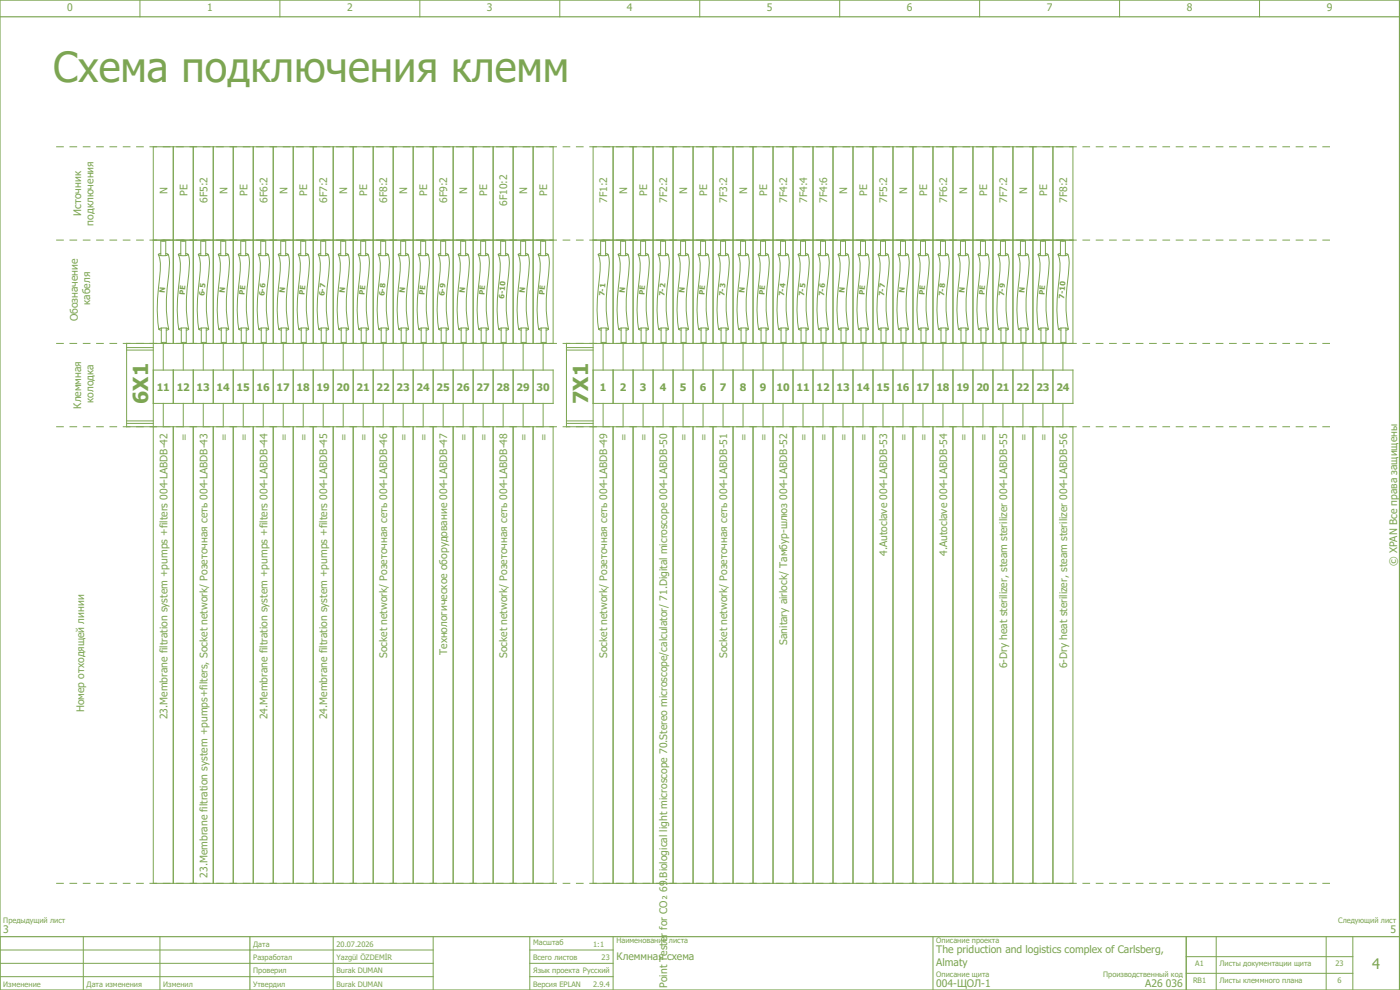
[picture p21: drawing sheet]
<svg xmlns="http://www.w3.org/2000/svg" width="420mm" height="297mm" viewBox="0 0 420 297" stroke-linecap="round" stroke-linejoin="round" font-family="sans-serif">
<defs><g id="words">
<text font-size="12.4" fill="#7ca552" x="16" y="24.5">Схема подключения клемм</text>
<g font-size="6.2" fill="#7ca552">
<text x="44.5" y="121.1" transform="rotate(-90 44.5 121.1)">6X1</text>
<text x="176.5" y="121.1" transform="rotate(-90 176.5 121.1)">7X1</text>
</g>
<text font-size="4.3" fill="#7ca552" x="411.8" y="290.8">4</text>
<g font-size="3.1" fill="#7ca552">
<text x="20.2" y="3.4">0</text>
<text x="62.2" y="3.4">1</text>
<text x="104.2" y="3.4">2</text>
<text x="146.2" y="3.4">3</text>
<text x="188.2" y="3.4">4</text>
<text x="230.2" y="3.4">5</text>
<text x="272.2" y="3.4">6</text>
<text x="314.2" y="3.4">7</text>
<text x="356.2" y="3.4">8</text>
<text x="398.2" y="3.4">9</text>
<text x="50.2" y="58.1" transform="rotate(-90 50.2 58.1)">N</text>
<text x="56.2" y="58.8" transform="rotate(-90 56.2 58.8)">PE</text>
<text x="68.2" y="58.1" transform="rotate(-90 68.2 58.1)">N</text>
<text x="74.2" y="58.8" transform="rotate(-90 74.2 58.8)">PE</text>
<text x="86.2" y="58.1" transform="rotate(-90 86.2 58.1)">N</text>
<text x="92.2" y="58.8" transform="rotate(-90 92.2 58.8)">PE</text>
<text x="104.2" y="58.1" transform="rotate(-90 104.2 58.1)">N</text>
<text x="110.2" y="58.8" transform="rotate(-90 110.2 58.8)">PE</text>
<text x="122.2" y="58.1" transform="rotate(-90 122.2 58.1)">N</text>
<text x="128.2" y="58.8" transform="rotate(-90 128.2 58.8)">PE</text>
<text x="140.2" y="58.1" transform="rotate(-90 140.2 58.1)">N</text>
<text x="146.2" y="58.8" transform="rotate(-90 146.2 58.8)">PE</text>
<text x="158.2" y="58.1" transform="rotate(-90 158.2 58.1)">N</text>
<text x="164.2" y="58.8" transform="rotate(-90 164.2 58.8)">PE</text>
<text x="188.2" y="58.1" transform="rotate(-90 188.2 58.1)">N</text>
<text x="194.2" y="58.8" transform="rotate(-90 194.2 58.8)">PE</text>
<text x="206.2" y="58.1" transform="rotate(-90 206.2 58.1)">N</text>
<text x="212.2" y="58.8" transform="rotate(-90 212.2 58.8)">PE</text>
<text x="224.2" y="58.1" transform="rotate(-90 224.2 58.1)">N</text>
<text x="230.2" y="58.8" transform="rotate(-90 230.2 58.8)">PE</text>
<text x="254.2" y="58.1" transform="rotate(-90 254.2 58.1)">N</text>
<text x="260.2" y="58.8" transform="rotate(-90 260.2 58.8)">PE</text>
<text x="272.2" y="58.1" transform="rotate(-90 272.2 58.1)">N</text>
<text x="278.2" y="58.8" transform="rotate(-90 278.2 58.8)">PE</text>
<text x="290.2" y="58.1" transform="rotate(-90 290.2 58.1)">N</text>
<text x="296.2" y="58.8" transform="rotate(-90 296.2 58.8)">PE</text>
<text x="308.2" y="58.1" transform="rotate(-90 308.2 58.1)">N</text>
<text x="314.2" y="58.8" transform="rotate(-90 314.2 58.8)">PE</text>
<text x="24.4" y="64.7" transform="rotate(-90 24.4 64.7)">Источник</text>
<text x="62.2" y="60.9" transform="rotate(-90 62.2 60.9)">6F5:2</text>
<text x="80.2" y="60.9" transform="rotate(-90 80.2 60.9)">6F6:2</text>
<text x="98.2" y="60.9" transform="rotate(-90 98.2 60.9)">6F7:2</text>
<text x="116.2" y="60.9" transform="rotate(-90 116.2 60.9)">6F8:2</text>
<text x="134.2" y="60.9" transform="rotate(-90 134.2 60.9)">6F9:2</text>
<text x="152.2" y="61.8" transform="rotate(-90 152.2 61.8)">6F10:2</text>
<text x="182.2" y="60.9" transform="rotate(-90 182.2 60.9)">7F1:2</text>
<text x="200.2" y="60.9" transform="rotate(-90 200.2 60.9)">7F2:2</text>
<text x="218.2" y="60.9" transform="rotate(-90 218.2 60.9)">7F3:2</text>
<text x="236.2" y="60.9" transform="rotate(-90 236.2 60.9)">7F4:2</text>
<text x="242.2" y="60.9" transform="rotate(-90 242.2 60.9)">7F4:4</text>
<text x="248.2" y="60.9" transform="rotate(-90 248.2 60.9)">7F4:6</text>
<text x="266.2" y="60.9" transform="rotate(-90 266.2 60.9)">7F5:2</text>
<text x="284.2" y="60.9" transform="rotate(-90 284.2 60.9)">7F6:2</text>
<text x="302.2" y="60.9" transform="rotate(-90 302.2 60.9)">7F7:2</text>
<text x="320.2" y="60.9" transform="rotate(-90 320.2 60.9)">7F8:2</text>
<text x="28.1" y="67.7" transform="rotate(-90 28.1 67.7)">подключения</text>
<text x="27.1" y="91.5" transform="rotate(-90 27.1 91.5)">кабеля</text>
<text x="23.4" y="96.5" transform="rotate(-90 23.4 96.5)">Обозначение</text>
<text x="47" y="117.3">11</text>
<text x="53" y="117.3">12</text>
<text x="59" y="117.3">13</text>
<text x="65" y="117.3">14</text>
<text x="71" y="117.3">15</text>
<text x="77" y="117.3">16</text>
<text x="83" y="117.3">17</text>
<text x="89" y="117.3">18</text>
<text x="95" y="117.3">19</text>
<text x="101" y="117.3">20</text>
<text x="107" y="117.3">21</text>
<text x="113" y="117.3">22</text>
<text x="119" y="117.3">23</text>
<text x="125" y="117.3">24</text>
<text x="131" y="117.3">25</text>
<text x="137" y="117.3">26</text>
<text x="143" y="117.3">27</text>
<text x="149" y="117.3">28</text>
<text x="155" y="117.3">29</text>
<text x="161" y="117.3">30</text>
<text x="180" y="117.3">1</text>
<text x="186" y="117.3">2</text>
<text x="192" y="117.3">3</text>
<text x="198" y="117.3">4</text>
<text x="204" y="117.3">5</text>
<text x="210" y="117.3">6</text>
<text x="216" y="117.3">7</text>
<text x="222" y="117.3">8</text>
<text x="228" y="117.3">9</text>
<text x="233" y="117.3">10</text>
<text x="239" y="117.3">11</text>
<text x="245" y="117.3">12</text>
<text x="251" y="117.3">13</text>
<text x="257" y="117.3">14</text>
<text x="263" y="117.3">15</text>
<text x="269" y="117.3">16</text>
<text x="275" y="117.3">17</text>
<text x="281" y="117.3">18</text>
<text x="287" y="117.3">19</text>
<text x="293" y="117.3">20</text>
<text x="299" y="117.3">21</text>
<text x="305" y="117.3">22</text>
<text x="311" y="117.3">23</text>
<text x="317" y="117.3">24</text>
<text x="24.4" y="122.6" transform="rotate(-90 24.4 122.6)">Клеммная</text>
<text x="28.1" y="120.8" transform="rotate(-90 28.1 120.8)">колодка</text>
<text x="56.2" y="132.3" transform="rotate(-90 56.2 132.3)">=</text>
<text x="68.2" y="132.3" transform="rotate(-90 68.2 132.3)">=</text>
<text x="74.2" y="132.3" transform="rotate(-90 74.2 132.3)">=</text>
<text x="86.2" y="132.3" transform="rotate(-90 86.2 132.3)">=</text>
<text x="92.2" y="132.3" transform="rotate(-90 92.2 132.3)">=</text>
<text x="104.2" y="132.3" transform="rotate(-90 104.2 132.3)">=</text>
<text x="110.2" y="132.3" transform="rotate(-90 110.2 132.3)">=</text>
<text x="122.2" y="132.3" transform="rotate(-90 122.2 132.3)">=</text>
<text x="128.2" y="132.3" transform="rotate(-90 128.2 132.3)">=</text>
<text x="140.2" y="132.3" transform="rotate(-90 140.2 132.3)">=</text>
<text x="146.2" y="132.3" transform="rotate(-90 146.2 132.3)">=</text>
<text x="158.2" y="132.3" transform="rotate(-90 158.2 132.3)">=</text>
<text x="164.2" y="132.3" transform="rotate(-90 164.2 132.3)">=</text>
<text x="188.2" y="132.3" transform="rotate(-90 188.2 132.3)">=</text>
<text x="194.2" y="132.3" transform="rotate(-90 194.2 132.3)">=</text>
<text x="206.2" y="132.3" transform="rotate(-90 206.2 132.3)">=</text>
<text x="212.2" y="132.3" transform="rotate(-90 212.2 132.3)">=</text>
<text x="224.2" y="132.3" transform="rotate(-90 224.2 132.3)">=</text>
<text x="230.2" y="132.3" transform="rotate(-90 230.2 132.3)">=</text>
<text x="242.2" y="132.3" transform="rotate(-90 242.2 132.3)">=</text>
<text x="248.2" y="132.3" transform="rotate(-90 248.2 132.3)">=</text>
<text x="254.2" y="132.3" transform="rotate(-90 254.2 132.3)">=</text>
<text x="260.2" y="132.3" transform="rotate(-90 260.2 132.3)">=</text>
<text x="272.2" y="132.3" transform="rotate(-90 272.2 132.3)">=</text>
<text x="278.2" y="132.3" transform="rotate(-90 278.2 132.3)">=</text>
<text x="290.2" y="132.3" transform="rotate(-90 290.2 132.3)">=</text>
<text x="296.2" y="132.3" transform="rotate(-90 296.2 132.3)">=</text>
<text x="308.2" y="132.3" transform="rotate(-90 308.2 132.3)">=</text>
<text x="314.2" y="132.3" transform="rotate(-90 314.2 132.3)">=</text>
<text x="266.2" y="166.8" transform="rotate(-90 266.2 166.8)">4.Autoclave 004-LABDB-53</text>
<text x="284.2" y="166.8" transform="rotate(-90 284.2 166.8)">4.Autoclave 004-LABDB-54</text>
<text x="419.4" y="169.9" transform="rotate(-90 419.4 169.9)">© XPAN Все права защищены</text>
<text x="116.2" y="197.5" transform="rotate(-90 116.2 197.5)">Socket network/ Розеточная сеть 004-LABDB-46</text>
<text x="134.2" y="196.5" transform="rotate(-90 134.2 196.5)">Технологическое оборудование 004-LABDB-47</text>
<text x="152.2" y="197.5" transform="rotate(-90 152.2 197.5)">Socket network/ Розеточная сеть 004-LABDB-48</text>
<text x="182.2" y="197.5" transform="rotate(-90 182.2 197.5)">Socket network/ Розеточная сеть 004-LABDB-49</text>
<text x="218.2" y="197.5" transform="rotate(-90 218.2 197.5)">Socket network/ Розеточная сеть 004-LABDB-51</text>
<text x="236.2" y="193.5" transform="rotate(-90 236.2 193.5)">Sanitary airlock/ Тамбур-шлюз 004-LABDB-52</text>
<text x="302.2" y="200.5" transform="rotate(-90 302.2 200.5)">6-Dry heat sterilizer, steam sterilizer 004-LABDB-55</text>
<text x="320.2" y="200.5" transform="rotate(-90 320.2 200.5)">6-Dry heat sterilizer, steam sterilizer 004-LABDB-56</text>
<text x="25.2" y="213.7" transform="rotate(-90 25.2 213.7)">Номер отходящей линии</text>
<text x="50.2" y="215.8" transform="rotate(-90 50.2 215.8)">23.Membrane filtration system +pumps +filters 004-LABDB-42</text>
<text x="80.2" y="215.8" transform="rotate(-90 80.2 215.8)">24.Membrane filtration system +pumps +filters 004-LABDB-44</text>
<text x="98.2" y="215.8" transform="rotate(-90 98.2 215.8)">24.Membrane filtration system +pumps +filters 004-LABDB-45</text>
<text x="62.2" y="263.3" transform="rotate(-90 62.2 263.3)">23.Membrane filtration system +pumps+filters, Socket network/ Розеточная сеть 004-LABDB-43</text>
<text x="1" y="280">3</text>
<text x="417.3" y="280">5</text>
<text x="281" y="286">The priduction and logistics complex of Carlsberg,</text>
<text x="185" y="288.1">Клеммная схема</text>
<text x="281" y="289.8">Almaty</text>
<text x="200.2" y="296.4" transform="rotate(-90 200.2 296.4)">Point Tester for CO₂ 69.Biological light microscope 70.Stereo microscope/calculator/ 71.Digital microscope 004-LABDB-50</text>
<text x="281" y="296">004-ЩОЛ-1</text>
<text x="343.7" y="296">A26 036</text>
</g>
<g font-size="2.2" fill="#7ca552">
<text x="49.5" y="87.9" transform="rotate(-85 49.5 87.9)">N</text>
<text x="55.4" y="88.4" transform="rotate(-85 55.4 88.4)">PE</text>
<text x="61.4" y="88.9" transform="rotate(-85 61.4 88.9)">6-5</text>
<text x="67.5" y="87.9" transform="rotate(-85 67.5 87.9)">N</text>
<text x="73.4" y="88.4" transform="rotate(-85 73.4 88.4)">PE</text>
<text x="79.4" y="88.9" transform="rotate(-85 79.4 88.9)">6-6</text>
<text x="85.5" y="87.9" transform="rotate(-85 85.5 87.9)">N</text>
<text x="91.4" y="88.4" transform="rotate(-85 91.4 88.4)">PE</text>
<text x="97.4" y="88.9" transform="rotate(-85 97.4 88.9)">6-7</text>
<text x="103.5" y="87.9" transform="rotate(-85 103.5 87.9)">N</text>
<text x="109.4" y="88.4" transform="rotate(-85 109.4 88.4)">PE</text>
<text x="115.4" y="88.9" transform="rotate(-85 115.4 88.9)">6-8</text>
<text x="121.5" y="87.9" transform="rotate(-85 121.5 87.9)">N</text>
<text x="127.4" y="88.4" transform="rotate(-85 127.4 88.4)">PE</text>
<text x="133.4" y="88.9" transform="rotate(-85 133.4 88.9)">6-9</text>
<text x="139.5" y="87.9" transform="rotate(-85 139.5 87.9)">N</text>
<text x="145.4" y="88.4" transform="rotate(-85 145.4 88.4)">PE</text>
<text x="151.3" y="89.6" transform="rotate(-85 151.3 89.6)">6-10</text>
<text x="157.5" y="87.9" transform="rotate(-85 157.5 87.9)">N</text>
<text x="163.4" y="88.4" transform="rotate(-85 163.4 88.4)">PE</text>
<text x="181.4" y="88.9" transform="rotate(-85 181.4 88.9)">7-1</text>
<text x="187.5" y="87.9" transform="rotate(-85 187.5 87.9)">N</text>
<text x="193.4" y="88.4" transform="rotate(-85 193.4 88.4)">PE</text>
<text x="199.4" y="88.9" transform="rotate(-85 199.4 88.9)">7-2</text>
<text x="205.5" y="87.9" transform="rotate(-85 205.5 87.9)">N</text>
<text x="211.4" y="88.4" transform="rotate(-85 211.4 88.4)">PE</text>
<text x="217.4" y="88.9" transform="rotate(-85 217.4 88.9)">7-3</text>
<text x="223.5" y="87.9" transform="rotate(-85 223.5 87.9)">N</text>
<text x="229.4" y="88.4" transform="rotate(-85 229.4 88.4)">PE</text>
<text x="235.4" y="88.9" transform="rotate(-85 235.4 88.9)">7-4</text>
<text x="241.4" y="88.9" transform="rotate(-85 241.4 88.9)">7-5</text>
<text x="247.4" y="88.9" transform="rotate(-85 247.4 88.9)">7-6</text>
<text x="253.5" y="87.9" transform="rotate(-85 253.5 87.9)">N</text>
<text x="259.4" y="88.4" transform="rotate(-85 259.4 88.4)">PE</text>
<text x="265.4" y="88.9" transform="rotate(-85 265.4 88.9)">7-7</text>
<text x="271.5" y="87.9" transform="rotate(-85 271.5 87.9)">N</text>
<text x="277.4" y="88.4" transform="rotate(-85 277.4 88.4)">PE</text>
<text x="283.4" y="88.9" transform="rotate(-85 283.4 88.9)">7-8</text>
<text x="289.5" y="87.9" transform="rotate(-85 289.5 87.9)">N</text>
<text x="295.4" y="88.4" transform="rotate(-85 295.4 88.4)">PE</text>
<text x="301.4" y="88.9" transform="rotate(-85 301.4 88.9)">7-9</text>
<text x="307.5" y="87.9" transform="rotate(-85 307.5 87.9)">N</text>
<text x="313.4" y="88.4" transform="rotate(-85 313.4 88.4)">PE</text>
<text x="319.3" y="89.6" transform="rotate(-85 319.3 89.6)">7-10</text>
<text x="1" y="277">Предыдущий лист</text>
<text x="401.6" y="277">Следующий лист</text>
<text x="76" y="284">Дата</text>
<text x="101" y="284">20.07.2026</text>
<text x="160" y="283.6">Масштаб</text>
<text x="178" y="284">1:1</text>
<text x="185" y="283">Наименование листа</text>
<text x="281" y="283">Описание проекта</text>
<text x="76" y="288">Разработал</text>
<text x="76" y="292">Проверил</text>
<text x="101" y="288">Yazgül ÖZDEMİR</text>
<text x="101" y="292">Burak DUMAN</text>
<text x="160" y="288">Всего листов</text>
<text x="160" y="292">Язык проекта Русский</text>
<text x="180.6" y="288">23</text>
<text x="281" y="293">Описание щита</text>
<text x="331.1" y="293">Производственный код</text>
<text x="358.7" y="289.9">A1</text>
<text x="366" y="289.9">Листы документации щита</text>
<text x="400.8" y="289.9">23</text>
<text x="1" y="296">Изменение</text>
<text x="26" y="296">Дата изменения</text>
<text x="49" y="296">Изменил</text>
<text x="76" y="296">Утвердил</text>
<text x="101" y="296">Burak DUMAN</text>
<text x="160" y="296">Версия EPLAN</text>
<text x="178" y="296">2.9.4</text>
<text x="358" y="294.9">RB1</text>
<text x="366" y="294.9">Листы клеммного плана</text>
<text x="401.4" y="294.9">6</text>
</g>
</g></defs>
<path d="M0 0h420v297h-420zM0 5h420M0 281h420M75 281v16" fill="none" stroke="#7ca552" stroke-width=".35"/>
<g fill="none" stroke="#7ca552" stroke-width=".3">
<path d="M42 0v5M84 0v5M126 0v5M168 0v5M210 0v5M252 0v5M294 0v5M336 0v5M378 0v5M46 44h120v59h-128v25h128v137h-120zM52 44v59M58 44v59"/>
<path d="M64 44v59M70 44v59M76 44v59M82 44v59M88 44v59M94 44v59M100 44v59M106 44v59M112 44v59M118 44v59M124 44v59M130 44v59"/>
<path d="M136 44v59M142 44v59M148 44v59M154 44v59M160 44v59M178 44h144v59h-152v25h152v137h-144zM184 44v59M190 44v59M196 44v59M202 44v59M208 44v59M214 44v59"/>
<path d="M220 44v59M226 44v59M232 44v59M238 44v59M244 44v59M250 44v59M256 44v59M262 44v59M268 44v59M274 44v59M280 44v59M286 44v59"/>
<path d="M292 44v59M298 44v59M304 44v59M310 44v59M316 44v59M46 72h120M47.5 76.4a19.1 19.1 0 0 1 .1 9.4l-.4 6.9 .4 6.1M48.3 76.7h1.4M48.3 76l-.8 .4 .8 .3M48.3 72.2v4.5M48.3 72.2l.7-.2 .7 .2-.7 .2zM49.7 76l.8 .4-.8 .3"/>
<path d="M49.7 72.2v4.5M50.5 76.3a24.7 24.7 0 0 1-.3 9.5l-.3 7 .7 6M53.5 76.4a19.1 19.1 0 0 1 .1 9.4l-.4 6.9 .4 6.1M54.3 76.7h1.4M54.3 76l-.8 .4 .8 .3M54.3 72.2v4.5M54.3 72.2l.7-.2 .7 .2-.7 .2zM55.7 76l.8 .4-.8 .3M55.7 72.2v4.5M56.5 76.3a24.7 24.7 0 0 1-.3 9.5l-.3 7 .7 6M59.5 76.4a19.1 19.1 0 0 1 .1 9.4l-.4 6.9 .4 6.1M60.3 72.2l.7-.2 .7 .2-.7 .2z"/>
<path d="M60.3 76.7h1.4M60.3 76l-.8 .4 .8 .3M60.3 72.2v4.5M61.7 76l.8 .4-.8 .3M61.7 72.2v4.5M62.5 76.3a24.7 24.7 0 0 1-.3 9.5l-.3 7 .7 6M65.5 76.4a19.1 19.1 0 0 1 .1 9.4l-.4 6.9 .4 6.1M66.3 72.2l.7-.2 .7 .2-.7 .2zM66.3 76.7h1.4M66.3 76l-.8 .4 .8 .3M66.3 72.2v4.5M67.7 76l.8 .4-.8 .3"/>
<path d="M67.7 72.2v4.5M68.5 76.3a24.7 24.7 0 0 1-.3 9.5l-.3 7 .7 6M71.5 76.4a19.1 19.1 0 0 1 .1 9.4l-.4 6.9 .4 6.1M72.3 72.2l.7-.2 .7 .2-.7 .2zM72.3 76.7h1.4M72.3 76l-.8 .4 .8 .3M72.3 72.2v4.5M73.7 76l.8 .4-.8 .3M73.7 72.2v4.5M74.5 76.3a24.7 24.7 0 0 1-.3 9.5l-.3 7 .7 6M77.5 76.4a19.1 19.1 0 0 1 .1 9.4l-.4 6.9 .4 6.1M78.3 72.2l.7-.2 .7 .2-.7 .2z"/>
<path d="M78.3 76.7h1.4M78.3 76l-.8 .4 .8 .3M78.3 72.2v4.5M79.7 76l.8 .4-.8 .3M79.7 72.2v4.5M80.5 76.3a24.7 24.7 0 0 1-.3 9.5l-.3 7 .7 6M83.5 76.4a19.1 19.1 0 0 1 .1 9.4l-.4 6.9 .4 6.1M84.3 72.2l.7-.2 .7 .2-.7 .2zM84.3 76.7h1.4M84.3 76l-.8 .4 .8 .3M84.3 72.2v4.5M85.7 76l.8 .4-.8 .3"/>
<path d="M85.7 72.2v4.5M86.5 76.3a24.7 24.7 0 0 1-.3 9.5l-.3 7 .7 6M89.5 76.4a19.1 19.1 0 0 1 .1 9.4l-.4 6.9 .4 6.1M90.3 72.2l.7-.2 .7 .2-.7 .2zM90.3 76.7h1.4M90.3 76l-.8 .4 .8 .3M90.3 72.2v4.5M91.7 76l.8 .4-.8 .3M91.7 72.2v4.5M92.5 76.3a24.7 24.7 0 0 1-.3 9.5l-.3 7 .7 6M95.5 76.4a19.1 19.1 0 0 1 .1 9.4l-.4 6.9 .4 6.1M96.3 76.7h1.4"/>
<path d="M96.3 76l-.8 .4 .8 .3M96.3 72.2v4.5M96.3 72.2l.7-.2 .7 .2-.7 .2zM97.7 76l.8 .4-.8 .3M97.7 72.2v4.5M98.5 76.3a24.7 24.7 0 0 1-.3 9.5l-.3 7 .7 6M101.5 76.4a19.1 19.1 0 0 1 .1 9.4l-.4 6.9 .4 6.1M102.3 76.7h1.4M102.3 76l-.8 .4 .8 .3M102.3 72.2v4.5M102.3 72.2l.7-.2 .7 .2-.7 .2zM103.7 76l.8 .4-.8 .3"/>
<path d="M103.7 72.2v4.5M104.5 76.3a24.7 24.7 0 0 1-.3 9.5l-.3 7 .7 6M107.5 76.4a19.1 19.1 0 0 1 .1 9.4l-.4 6.9 .4 6.1M108.3 72.2l.7-.2 .7 .2-.7 .2zM108.3 76.7h1.4M108.3 76l-.8 .4 .8 .3M108.3 72.2v4.5M109.7 76l.8 .4-.8 .3M109.7 72.2v4.5M110.5 76.3a24.7 24.7 0 0 1-.3 9.5l-.3 7 .7 6M113.5 76.4a19.1 19.1 0 0 1 .1 9.4l-.4 6.9 .4 6.1M114.3 72.2l.7-.2 .7 .2-.7 .2z"/>
<path d="M114.3 76.7h1.4M114.3 76l-.8 .4 .8 .3M114.3 72.2v4.5M115.7 76l.8 .4-.8 .3M115.7 72.2v4.5M116.5 76.3a24.7 24.7 0 0 1-.3 9.5l-.3 7 .7 6M119.5 76.4a19.1 19.1 0 0 1 .1 9.4l-.4 6.9 .4 6.1M120.3 72.2l.7-.2 .7 .2-.7 .2zM120.3 76.7h1.4M120.3 76l-.8 .4 .8 .3M120.3 72.2v4.5M121.7 76l.8 .4-.8 .3"/>
<path d="M121.7 72.2v4.5M122.5 76.3a24.7 24.7 0 0 1-.3 9.5l-.3 7 .7 6M125.5 76.4a19.1 19.1 0 0 1 .1 9.4l-.4 6.9 .4 6.1M126.3 72.2l.7-.2 .7 .2-.7 .2zM126.3 76.7h1.4M126.3 76l-.8 .4 .8 .3M126.3 72.2v4.5M127.7 76l.8 .4-.8 .3M127.7 72.2v4.5M128.5 76.3a24.7 24.7 0 0 1-.3 9.5l-.3 7 .7 6M131.5 76.4a19.1 19.1 0 0 1 .1 9.4l-.4 6.9 .4 6.1M132.3 72.2l.7-.2 .7 .2-.7 .2z"/>
<path d="M132.3 76.7h1.4M132.3 76l-.8 .4 .8 .3M132.3 72.2v4.5M133.7 76l.8 .4-.8 .3M133.7 72.2v4.5M134.5 76.3a24.7 24.7 0 0 1-.3 9.5l-.3 7 .7 6M137.5 76.4a19.1 19.1 0 0 1 .1 9.4l-.4 6.9 .4 6.1M138.3 72.2l.7-.2 .7 .2-.7 .2zM138.3 76.7h1.4M138.3 76l-.8 .4 .8 .3M138.3 72.2v4.5M139.7 76l.8 .4-.8 .3"/>
<path d="M139.7 72.2v4.5M140.5 76.3a24.7 24.7 0 0 1-.3 9.5l-.3 7 .7 6M143.5 76.4a19.1 19.1 0 0 1 .1 9.4l-.4 6.9 .4 6.1M144.3 76.7h1.4M144.3 76l-.8 .4 .8 .3M144.3 72.2v4.5M144.3 72.2l.7-.2 .7 .2-.7 .2zM145.7 76l.8 .4-.8 .3M145.7 72.2v4.5M146.5 76.3a24.7 24.7 0 0 1-.3 9.5l-.3 7 .7 6M149.5 76.4a19.1 19.1 0 0 1 .1 9.4l-.4 6.9 .4 6.1M150.3 72.2l.7-.2 .7 .2-.7 .2z"/>
<path d="M150.3 76.7h1.4M150.3 76l-.8 .4 .8 .3M150.3 72.2v4.5M151.7 76l.8 .4-.8 .3M151.7 72.2v4.5M152.5 76.3a24.7 24.7 0 0 1-.3 9.5l-.3 7 .7 6M155.5 76.4a19.1 19.1 0 0 1 .1 9.4l-.4 6.9 .4 6.1M156.3 72.2l.7-.2 .7 .2-.7 .2zM156.3 76.7h1.4M156.3 76l-.8 .4 .8 .3M156.3 72.2v4.5M157.7 76l.8 .4-.8 .3"/>
<path d="M157.7 72.2v4.5M158.5 76.3a24.7 24.7 0 0 1-.3 9.5l-.3 7 .7 6M161.5 76.4a19.1 19.1 0 0 1 .1 9.4l-.4 6.9 .4 6.1M162.3 72.2l.7-.2 .7 .2-.7 .2zM162.3 76.7h1.4M162.3 76l-.8 .4 .8 .3M162.3 72.2v4.5M163.7 76l.8 .4-.8 .3M163.7 72.2v4.5M164.5 76.3a24.7 24.7 0 0 1-.3 9.5l-.3 7 .7 6M178 72h144M179.5 76.4a19.1 19.1 0 0 1 .1 9.4l-.4 6.9 .4 6.1"/>
<path d="M180.3 72.2l.7-.2 .7 .2-.7 .2zM180.3 76.7h1.4M180.3 76l-.8 .4 .8 .3M180.3 72.2v4.5M181.7 76l.8 .4-.8 .3M181.7 72.2v4.5M182.5 76.3a24.7 24.7 0 0 1-.3 9.5l-.3 7 .7 6M185.5 76.4a19.1 19.1 0 0 1 .1 9.4l-.4 6.9 .4 6.1M186.3 72.2l.7-.2 .7 .2-.7 .2zM186.3 76.7h1.4M186.3 76l-.8 .4 .8 .3M186.3 72.2v4.5"/>
<path d="M187.7 76l.8 .4-.8 .3M187.7 72.2v4.5M188.5 76.3a24.7 24.7 0 0 1-.3 9.5l-.3 7 .7 6M191.5 76.4a19.1 19.1 0 0 1 .1 9.4l-.4 6.9 .4 6.1M192.3 76.7h1.4M192.3 76l-.8 .4 .8 .3M192.3 72.2v4.5M192.3 72.2l.7-.2 .7 .2-.7 .2zM193.7 76l.8 .4-.8 .3M193.7 72.2v4.5M194.5 76.3a24.7 24.7 0 0 1-.3 9.5l-.3 7 .7 6M197.5 76.4a19.1 19.1 0 0 1 .1 9.4l-.4 6.9 .4 6.1"/>
<path d="M198.3 72.2l.7-.2 .7 .2-.7 .2zM198.3 76.7h1.4M198.3 76l-.8 .4 .8 .3M198.3 72.2v4.5M199.7 76l.8 .4-.8 .3M199.7 72.2v4.5M200.5 76.3a24.7 24.7 0 0 1-.3 9.5l-.3 7 .7 6M203.5 76.4a19.1 19.1 0 0 1 .1 9.4l-.4 6.9 .4 6.1M204.3 72.2l.7-.2 .7 .2-.7 .2zM204.3 76.7h1.4M204.3 76l-.8 .4 .8 .3M204.3 72.2v4.5"/>
<path d="M205.7 76l.8 .4-.8 .3M205.7 72.2v4.5M206.5 76.3a24.7 24.7 0 0 1-.3 9.5l-.3 7 .7 6M209.5 76.4a19.1 19.1 0 0 1 .1 9.4l-.4 6.9 .4 6.1M210.3 72.2l.7-.2 .7 .2-.7 .2zM210.3 76.7h1.4M210.3 76l-.8 .4 .8 .3M210.3 72.2v4.5M211.7 76l.8 .4-.8 .3M211.7 72.2v4.5M212.5 76.3a24.7 24.7 0 0 1-.3 9.5l-.3 7 .7 6M215.5 76.4a19.1 19.1 0 0 1 .1 9.4l-.4 6.9 .4 6.1"/>
<path d="M216.3 72.2l.7-.2 .7 .2-.7 .2zM216.3 76.7h1.4M216.3 76l-.8 .4 .8 .3M216.3 72.2v4.5M217.7 76l.8 .4-.8 .3M217.7 72.2v4.5M218.5 76.3a24.7 24.7 0 0 1-.3 9.5l-.3 7 .7 6M221.5 76.4a19.1 19.1 0 0 1 .1 9.4l-.4 6.9 .4 6.1M222.3 72.2l.7-.2 .7 .2-.7 .2zM222.3 76.7h1.4M222.3 76l-.8 .4 .8 .3M222.3 72.2v4.5"/>
<path d="M223.7 76l.8 .4-.8 .3M223.7 72.2v4.5M224.5 76.3a24.7 24.7 0 0 1-.3 9.5l-.3 7 .7 6M227.5 76.4a19.1 19.1 0 0 1 .1 9.4l-.4 6.9 .4 6.1M228.3 72.2l.7-.2 .7 .2-.7 .2zM228.3 76.7h1.4M228.3 76l-.8 .4 .8 .3M228.3 72.2v4.5M229.7 76l.8 .4-.8 .3M229.7 72.2v4.5M230.5 76.3a24.7 24.7 0 0 1-.3 9.5l-.3 7 .7 6M233.5 76.4a19.1 19.1 0 0 1 .1 9.4l-.4 6.9 .4 6.1"/>
<path d="M234.3 72.2l.7-.2 .7 .2-.7 .2zM234.3 76.7h1.4M234.3 76l-.8 .4 .8 .3M234.3 72.2v4.5M235.7 76l.8 .4-.8 .3M235.7 72.2v4.5M236.5 76.3a24.7 24.7 0 0 1-.3 9.5l-.3 7 .7 6M239.5 76.4a19.1 19.1 0 0 1 .1 9.4l-.4 6.9 .4 6.1M240.3 76.7h1.4M240.3 76l-.8 .4 .8 .3M240.3 72.2v4.5M240.3 72.2l.7-.2 .7 .2-.7 .2z"/>
<path d="M241.7 76l.8 .4-.8 .3M241.7 72.2v4.5M242.5 76.3a24.7 24.7 0 0 1-.3 9.5l-.3 7 .7 6M245.5 76.4a19.1 19.1 0 0 1 .1 9.4l-.4 6.9 .4 6.1M246.3 72.2l.7-.2 .7 .2-.7 .2zM246.3 76.7h1.4M246.3 76l-.8 .4 .8 .3M246.3 72.2v4.5M247.7 76l.8 .4-.8 .3M247.7 72.2v4.5M248.5 76.3a24.7 24.7 0 0 1-.3 9.5l-.3 7 .7 6M251.5 76.4a19.1 19.1 0 0 1 .1 9.4l-.4 6.9 .4 6.1"/>
<path d="M252.3 72.2l.7-.2 .7 .2-.7 .2zM252.3 76.7h1.4M252.3 76l-.8 .4 .8 .3M252.3 72.2v4.5M253.7 76l.8 .4-.8 .3M253.7 72.2v4.5M254.5 76.3a24.7 24.7 0 0 1-.3 9.5l-.3 7 .7 6M257.5 76.4a19.1 19.1 0 0 1 .1 9.4l-.4 6.9 .4 6.1M258.3 72.2l.7-.2 .7 .2-.7 .2zM258.3 76.7h1.4M258.3 76l-.8 .4 .8 .3M258.3 72.2v4.5"/>
<path d="M259.7 76l.8 .4-.8 .3M259.7 72.2v4.5M260.5 76.3a24.7 24.7 0 0 1-.3 9.5l-.3 7 .7 6M263.5 76.4a19.1 19.1 0 0 1 .1 9.4l-.4 6.9 .4 6.1M264.3 72.2l.7-.2 .7 .2-.7 .2zM264.3 76.7h1.4M264.3 76l-.8 .4 .8 .3M264.3 72.2v4.5M265.7 76l.8 .4-.8 .3M265.7 72.2v4.5M266.5 76.3a24.7 24.7 0 0 1-.3 9.5l-.3 7 .7 6M269.5 76.4a19.1 19.1 0 0 1 .1 9.4l-.4 6.9 .4 6.1"/>
<path d="M270.3 72.2l.7-.2 .7 .2-.7 .2zM270.3 76.7h1.4M270.3 76l-.8 .4 .8 .3M270.3 72.2v4.5M271.7 76l.8 .4-.8 .3M271.7 72.2v4.5M272.5 76.3a24.7 24.7 0 0 1-.3 9.5l-.3 7 .7 6M275.5 76.4a19.1 19.1 0 0 1 .1 9.4l-.4 6.9 .4 6.1M276.3 72.2l.7-.2 .7 .2-.7 .2zM276.3 76.7h1.4M276.3 76l-.8 .4 .8 .3M276.3 72.2v4.5"/>
<path d="M277.7 76l.8 .4-.8 .3M277.7 72.2v4.5M278.5 76.3a24.7 24.7 0 0 1-.3 9.5l-.3 7 .7 6M281.5 76.4a19.1 19.1 0 0 1 .1 9.4l-.4 6.9 .4 6.1M282.3 72.2l.7-.2 .7 .2-.7 .2zM282.3 76.7h1.4M282.3 76l-.8 .4 .8 .3M282.3 72.2v4.5M283.7 76l.8 .4-.8 .3M283.7 72.2v4.5M284.5 76.3a24.7 24.7 0 0 1-.3 9.5l-.3 7 .7 6M287.5 76.4a19.1 19.1 0 0 1 .1 9.4l-.4 6.9 .4 6.1"/>
<path d="M288.3 76.7h1.4M288.3 76l-.8 .4 .8 .3M288.3 72.2v4.5M288.3 72.2l.7-.2 .7 .2-.7 .2zM289.7 76l.8 .4-.8 .3M289.7 72.2v4.5M290.5 76.3a24.7 24.7 0 0 1-.3 9.5l-.3 7 .7 6M293.5 76.4a19.1 19.1 0 0 1 .1 9.4l-.4 6.9 .4 6.1M294.3 76.7h1.4M294.3 76l-.8 .4 .8 .3M294.3 72.2v4.5M294.3 72.2l.7-.2 .7 .2-.7 .2z"/>
<path d="M295.7 76l.8 .4-.8 .3M295.7 72.2v4.5M296.5 76.3a24.7 24.7 0 0 1-.3 9.5l-.3 7 .7 6M299.5 76.4a19.1 19.1 0 0 1 .1 9.4l-.4 6.9 .4 6.1M300.3 72.2l.7-.2 .7 .2-.7 .2zM300.3 76.7h1.4M300.3 76l-.8 .4 .8 .3M300.3 72.2v4.5M301.7 76l.8 .4-.8 .3M301.7 72.2v4.5M302.5 76.3a24.7 24.7 0 0 1-.3 9.5l-.3 7 .7 6M305.5 76.4a19.1 19.1 0 0 1 .1 9.4l-.4 6.9 .4 6.1"/>
<path d="M306.3 72.2l.7-.2 .7 .2-.7 .2zM306.3 76.7h1.4M306.3 76l-.8 .4 .8 .3M306.3 72.2v4.5M307.7 76l.8 .4-.8 .3M307.7 72.2v4.5M308.5 76.3a24.7 24.7 0 0 1-.3 9.5l-.3 7 .7 6M311.5 76.4a19.1 19.1 0 0 1 .1 9.4l-.4 6.9 .4 6.1M312.3 72.2l.7-.2 .7 .2-.7 .2zM312.3 76.7h1.4M312.3 76l-.8 .4 .8 .3M312.3 72.2v4.5"/>
<path d="M313.7 76l.8 .4-.8 .3M313.7 72.2v4.5M314.5 76.3a24.7 24.7 0 0 1-.3 9.5l-.3 7 .7 6M317.5 76.4a19.1 19.1 0 0 1 .1 9.4l-.4 6.9 .4 6.1M318.3 72.2l.7-.2 .7 .2-.7 .2zM318.3 76.7h1.4M318.3 76l-.8 .4 .8 .3M318.3 72.2v4.5M319.7 76l.8 .4-.8 .3M319.7 72.2v4.5M320.5 76.3a24.7 24.7 0 0 1-.3 9.5l-.3 7 .7 6M48.4 98.4h1.5"/>
<path d="M48.4 98.4l-.7 .4 .7 .3M48.4 98.4v4.5M49.9 98.4l.7 .3-.7 .4M49.9 98.4v4.5M54.4 98.4h1.5M54.4 98.4l-.7 .4 .7 .3M54.4 98.4v4.5M55.9 98.4l.7 .3-.7 .4M55.9 98.4v4.5M60.4 98.4h1.5M60.4 98.4l-.7 .4 .7 .3M60.4 98.4v4.5"/>
<path d="M61.9 98.4l.7 .3-.7 .4M61.9 98.4v4.5M66.4 98.4h1.5M66.4 98.4l-.7 .4 .7 .3M66.4 98.4v4.5M67.9 98.4l.7 .3-.7 .4M67.9 98.4v4.5M72.4 98.4h1.5M72.4 98.4l-.7 .4 .7 .3M72.4 98.4v4.5M73.9 98.4l.7 .3-.7 .4M73.9 98.4v4.5"/>
<path d="M78.4 98.4h1.5M78.4 98.4l-.7 .4 .7 .3M78.4 98.4v4.5M79.9 98.4l.7 .3-.7 .4M79.9 98.4v4.5M84.4 98.4h1.5M84.4 98.4l-.7 .4 .7 .3M84.4 98.4v4.5M85.9 98.4l.7 .3-.7 .4M85.9 98.4v4.5M90.4 98.4h1.5M90.4 98.4l-.7 .4 .7 .3"/>
<path d="M90.4 98.4v4.5M91.9 98.4l.7 .3-.7 .4M91.9 98.4v4.5M96.4 98.4h1.5M96.4 98.4l-.7 .4 .7 .3M96.4 98.4v4.5M97.9 98.4l.7 .3-.7 .4M97.9 98.4v4.5M102.4 98.4h1.5M102.4 98.4l-.7 .4 .7 .3M102.4 98.4v4.5M103.9 98.4l.7 .3-.7 .4"/>
<path d="M103.9 98.4v4.5M108.4 98.4h1.5M108.4 98.4l-.7 .4 .7 .3M108.4 98.4v4.5M109.9 98.4l.7 .3-.7 .4M109.9 98.4v4.5M114.4 98.4h1.5M114.4 98.4l-.7 .4 .7 .3M114.4 98.4v4.5M115.9 98.4l.7 .3-.7 .4M115.9 98.4v4.5M120.4 98.4h1.5"/>
<path d="M120.4 98.4l-.7 .4 .7 .3M120.4 98.4v4.5M121.9 98.4l.7 .3-.7 .4M121.9 98.4v4.5M126.4 98.4h1.5M126.4 98.4l-.7 .4 .7 .3M126.4 98.4v4.5M127.9 98.4l.7 .3-.7 .4M127.9 98.4v4.5M132.4 98.4h1.5M132.4 98.4l-.7 .4 .7 .3M132.4 98.4v4.5"/>
<path d="M133.9 98.4l.7 .3-.7 .4M133.9 98.4v4.5M138.4 98.4h1.5M138.4 98.4l-.7 .4 .7 .3M138.4 98.4v4.5M139.9 98.4l.7 .3-.7 .4M139.9 98.4v4.5M144.4 98.4h1.5M144.4 98.4l-.7 .4 .7 .3M144.4 98.4v4.5M145.9 98.4l.7 .3-.7 .4M145.9 98.4v4.5"/>
<path d="M150.4 98.4h1.5M150.4 98.4l-.7 .4 .7 .3M150.4 98.4v4.5M151.9 98.4l.7 .3-.7 .4M151.9 98.4v4.5M156.4 98.4h1.5M156.4 98.4l-.7 .4 .7 .3M156.4 98.4v4.5M157.9 98.4l.7 .3-.7 .4M157.9 98.4v4.5M162.4 98.4h1.5M162.4 98.4l-.7 .4 .7 .3"/>
<path d="M162.4 98.4v4.5M163.9 98.4l.7 .3-.7 .4M163.9 98.4v4.5M180.4 98.4h1.5M180.4 98.4l-.7 .4 .7 .3M180.4 98.4v4.5M181.9 98.4l.7 .3-.7 .4M181.9 98.4v4.5M186.4 98.4h1.5M186.4 98.4l-.7 .4 .7 .3M186.4 98.4v4.5M187.9 98.4l.7 .3-.7 .4"/>
<path d="M187.9 98.4v4.5M192.4 98.4h1.5M192.4 98.4l-.7 .4 .7 .3M192.4 98.4v4.5M193.9 98.4l.7 .3-.7 .4M193.9 98.4v4.5M198.4 98.4h1.5M198.4 98.4l-.7 .4 .7 .3M198.4 98.4v4.5M199.9 98.4l.7 .3-.7 .4M199.9 98.4v4.5M204.4 98.4h1.5"/>
<path d="M204.4 98.4l-.7 .4 .7 .3M204.4 98.4v4.5M205.9 98.4l.7 .3-.7 .4M205.9 98.4v4.5M210.4 98.4h1.5M210.4 98.4l-.7 .4 .7 .3M210.4 98.4v4.5M211.9 98.4l.7 .3-.7 .4M211.9 98.4v4.5M216.4 98.4h1.5M216.4 98.4l-.7 .4 .7 .3M216.4 98.4v4.5"/>
<path d="M217.9 98.4l.7 .3-.7 .4M217.9 98.4v4.5M222.4 98.4h1.5M222.4 98.4l-.7 .4 .7 .3M222.4 98.4v4.5M223.9 98.4l.7 .3-.7 .4M223.9 98.4v4.5M228.4 98.4h1.5M228.4 98.4l-.7 .4 .7 .3M228.4 98.4v4.5M229.9 98.4l.7 .3-.7 .4M229.9 98.4v4.5"/>
<path d="M234.4 98.4h1.5M234.4 98.4l-.7 .4 .7 .3M234.4 98.4v4.5M235.9 98.4l.7 .3-.7 .4M235.9 98.4v4.5M240.4 98.4h1.5M240.4 98.4l-.7 .4 .7 .3M240.4 98.4v4.5M241.9 98.4l.7 .3-.7 .4M241.9 98.4v4.5M246.4 98.4h1.5M246.4 98.4l-.7 .4 .7 .3"/>
<path d="M246.4 98.4v4.5M247.9 98.4l.7 .3-.7 .4M247.9 98.4v4.5M252.4 98.4h1.5M252.4 98.4l-.7 .4 .7 .3M252.4 98.4v4.5M253.9 98.4l.7 .3-.7 .4M253.9 98.4v4.5M258.4 98.4h1.5M258.4 98.4l-.7 .4 .7 .3M258.4 98.4v4.5M259.9 98.4l.7 .3-.7 .4"/>
<path d="M259.9 98.4v4.5M264.4 98.4h1.5M264.4 98.4l-.7 .4 .7 .3M264.4 98.4v4.5M265.9 98.4l.7 .3-.7 .4M265.9 98.4v4.5M270.4 98.4h1.5M270.4 98.4l-.7 .4 .7 .3M270.4 98.4v4.5M271.9 98.4l.7 .3-.7 .4M271.9 98.4v4.5M276.4 98.4h1.5"/>
<path d="M276.4 98.4l-.7 .4 .7 .3M276.4 98.4v4.5M277.9 98.4l.7 .3-.7 .4M277.9 98.4v4.5M282.4 98.4h1.5M282.4 98.4l-.7 .4 .7 .3M282.4 98.4v4.5M283.9 98.4l.7 .3-.7 .4M283.9 98.4v4.5M288.4 98.4h1.5M288.4 98.4l-.7 .4 .7 .3M288.4 98.4v4.5"/>
<path d="M289.9 98.4l.7 .3-.7 .4M289.9 98.4v4.5M294.4 98.4h1.5M294.4 98.4l-.7 .4 .7 .3M294.4 98.4v4.5M295.9 98.4l.7 .3-.7 .4M295.9 98.4v4.5M300.4 98.4h1.5M300.4 98.4l-.7 .4 .7 .3M300.4 98.4v4.5M301.9 98.4l.7 .3-.7 .4M301.9 98.4v4.5"/>
<path d="M306.4 98.4h1.5M306.4 98.4l-.7 .4 .7 .3M306.4 98.4v4.5M307.9 98.4l.7 .3-.7 .4M307.9 98.4v4.5M312.4 98.4h1.5M312.4 98.4l-.7 .4 .7 .3M312.4 98.4v4.5M313.9 98.4l.7 .3-.7 .4M313.9 98.4v4.5M318.4 98.4h1.5M318.4 98.4l-.7 .4 .7 .3"/>
<path d="M318.4 98.4v4.5M319.9 98.4l.7 .3-.7 .4M319.9 98.4v4.5M38 104.3h8M38 105h8M46 111h120v10h-120M48.4 102.9l.8-.2 .7 .2-.7 .2zM49 103v8M52 111v10M54.4 102.9l.8-.2 .7 .2-.7 .2zM55 103v8M58 111v10"/>
<path d="M60.4 102.9l.8-.2 .7 .2-.7 .2zM61 103v8M64 111v10M66.4 102.9l.8-.2 .7 .2-.7 .2zM67 103v8M70 111v10M72.4 102.9l.8-.2 .7 .2-.7 .2zM73 103v8M76 111v10M78.4 102.9l.8-.2 .7 .2-.7 .2zM79 103v8M82 111v10"/>
<path d="M84.4 102.9l.8-.2 .7 .2-.7 .2zM85 103v8M88 111v10M90.4 102.9l.8-.2 .7 .2-.7 .2zM91 103v8M94 111v10M96.4 102.9l.8-.2 .7 .2-.7 .2zM97 103v8M100 111v10M102.4 102.9l.8-.2 .7 .2-.7 .2zM103 103v8M106 111v10"/>
<path d="M108.4 102.9l.8-.2 .7 .2-.7 .2zM109 103v8M112 111v10M114.4 102.9l.8-.2 .7 .2-.7 .2zM115 103v8M118 111v10M120.4 102.9l.8-.2 .7 .2-.7 .2zM121 103v8M124 111v10M126.4 102.9l.8-.2 .7 .2-.7 .2zM127 103v8M130 111v10"/>
<path d="M132.4 102.9l.8-.2 .7 .2-.7 .2zM133 103v8M136 111v10M138.4 102.9l.8-.2 .7 .2-.7 .2zM139 103v8M142 111v10M144.4 102.9l.8-.2 .7 .2-.7 .2zM145 103v8M148 111v10M150.4 102.9l.8-.2 .7 .2-.7 .2zM151 103v8M154 111v10"/>
<path d="M156.4 102.9l.8-.2 .7 .2-.7 .2zM157 103v8M160 111v10M162.4 102.9l.8-.2 .7 .2-.7 .2zM163 103v8M170 104.3h8M170 105h8M178 111h144v10h-144M180.4 102.9l.8-.2 .7 .2-.7 .2zM181 103v8M184 111v10M186.4 102.9l.8-.2 .7 .2-.7 .2z"/>
<path d="M187 103v8M190 111v10M192.4 102.9l.8-.2 .7 .2-.7 .2zM193 103v8M196 111v10M198.4 102.9l.8-.2 .7 .2-.7 .2zM199 103v8M202 111v10M204.4 102.9l.8-.2 .7 .2-.7 .2zM205 103v8M208 111v10M210.4 102.9l.8-.2 .7 .2-.7 .2z"/>
<path d="M211 103v8M214 111v10M216.4 102.9l.8-.2 .7 .2-.7 .2zM217 103v8M220 111v10M222.4 102.9l.8-.2 .7 .2-.7 .2zM223 103v8M226 111v10M228.4 102.9l.8-.2 .7 .2-.7 .2zM229 103v8M232 111v10M234.4 102.9l.8-.2 .7 .2-.7 .2z"/>
<path d="M235 103v8M238 111v10M240.4 102.9l.8-.2 .7 .2-.7 .2zM241 103v8M244 111v10M246.4 102.9l.8-.2 .7 .2-.7 .2zM247 103v8M250 111v10M252.4 102.9l.8-.2 .7 .2-.7 .2zM253 103v8M256 111v10M258.4 102.9l.8-.2 .7 .2-.7 .2z"/>
<path d="M259 103v8M262 111v10M264.4 102.9l.8-.2 .7 .2-.7 .2zM265 103v8M268 111v10M270.4 102.9l.8-.2 .7 .2-.7 .2zM271 103v8M274 111v10M276.4 102.9l.8-.2 .7 .2-.7 .2zM277 103v8M280 111v10M282.4 102.9l.8-.2 .7 .2-.7 .2z"/>
<path d="M283 103v8M286 111v10M288.4 102.9l.8-.2 .7 .2-.7 .2zM289 103v8M292 111v10M294.4 102.9l.8-.2 .7 .2-.7 .2zM295 103v8M298 111v10M300.4 102.9l.8-.2 .7 .2-.7 .2zM301 103v8M304 111v10M306.4 102.9l.8-.2 .7 .2-.7 .2z"/>
<path d="M307 103v8M310 111v10M312.4 102.9l.8-.2 .7 .2-.7 .2zM313 103v8M316 111v10M318.4 102.9l.8-.2 .7 .2-.7 .2zM319 103v8M38 126.3h8M38 127h8M49 121v7M52 128v137M55 121v7"/>
<path d="M58 128v137M61 121v7M64 128v137M67 121v7M70 128v137M73 121v7M76 128v137M79 121v7M82 128v137M85 121v7M88 128v137M91 121v7"/>
<path d="M94 128v137M97 121v7M100 128v137M103 121v7M106 128v137M109 121v7M112 128v137M115 121v7M118 128v137M121 121v7M124 128v137M127 121v7"/>
<path d="M130 128v137M133 121v7M136 128v137M139 121v7M142 128v137M145 121v7M148 128v137M151 121v7M154 128v137M157 121v7M160 128v137M163 121v7"/>
<path d="M170 126.3h8M170 127h8M181 121v7M184 128v137M187 121v7M190 128v137M193 121v7M196 128v137M199 121v7M202 128v137M205 121v7M208 128v137"/>
<path d="M211 121v7M214 128v137M217 121v7M220 128v137M223 121v7M226 128v137M229 121v7M232 128v137M235 121v7M238 128v137M241 121v7M244 128v137"/>
<path d="M247 121v7M250 128v137M253 121v7M256 128v137M259 121v7M262 128v137M265 121v7M268 128v137M271 121v7M274 128v137M277 121v7M280 128v137"/>
<path d="M283 121v7M286 128v137M289 121v7M292 128v137M295 121v7M298 128v137M301 121v7M304 128v137M307 121v7M310 128v137M313 121v7M316 128v137"/>
<path d="M319 121v7M0 285h130M0 289h130M0 293h130M25 281v16M48 281v16M100 281v16M130 281v16M159 281v16M159 285h25M159 289h25M159 293h25"/>
<path d="M184 281v16M280 281v16M356 287h50M356 281v16M356 292h50M365 281v16M398 281v16M406 281v16"/>
</g>
<path d="M17 44h382M17 72h382M17 103h382M17 128h382M17 265h382" fill="none" stroke="#7ca552" stroke-width=".3" stroke-dasharray="2 2"/>
<use href="#words"/>
</svg>
